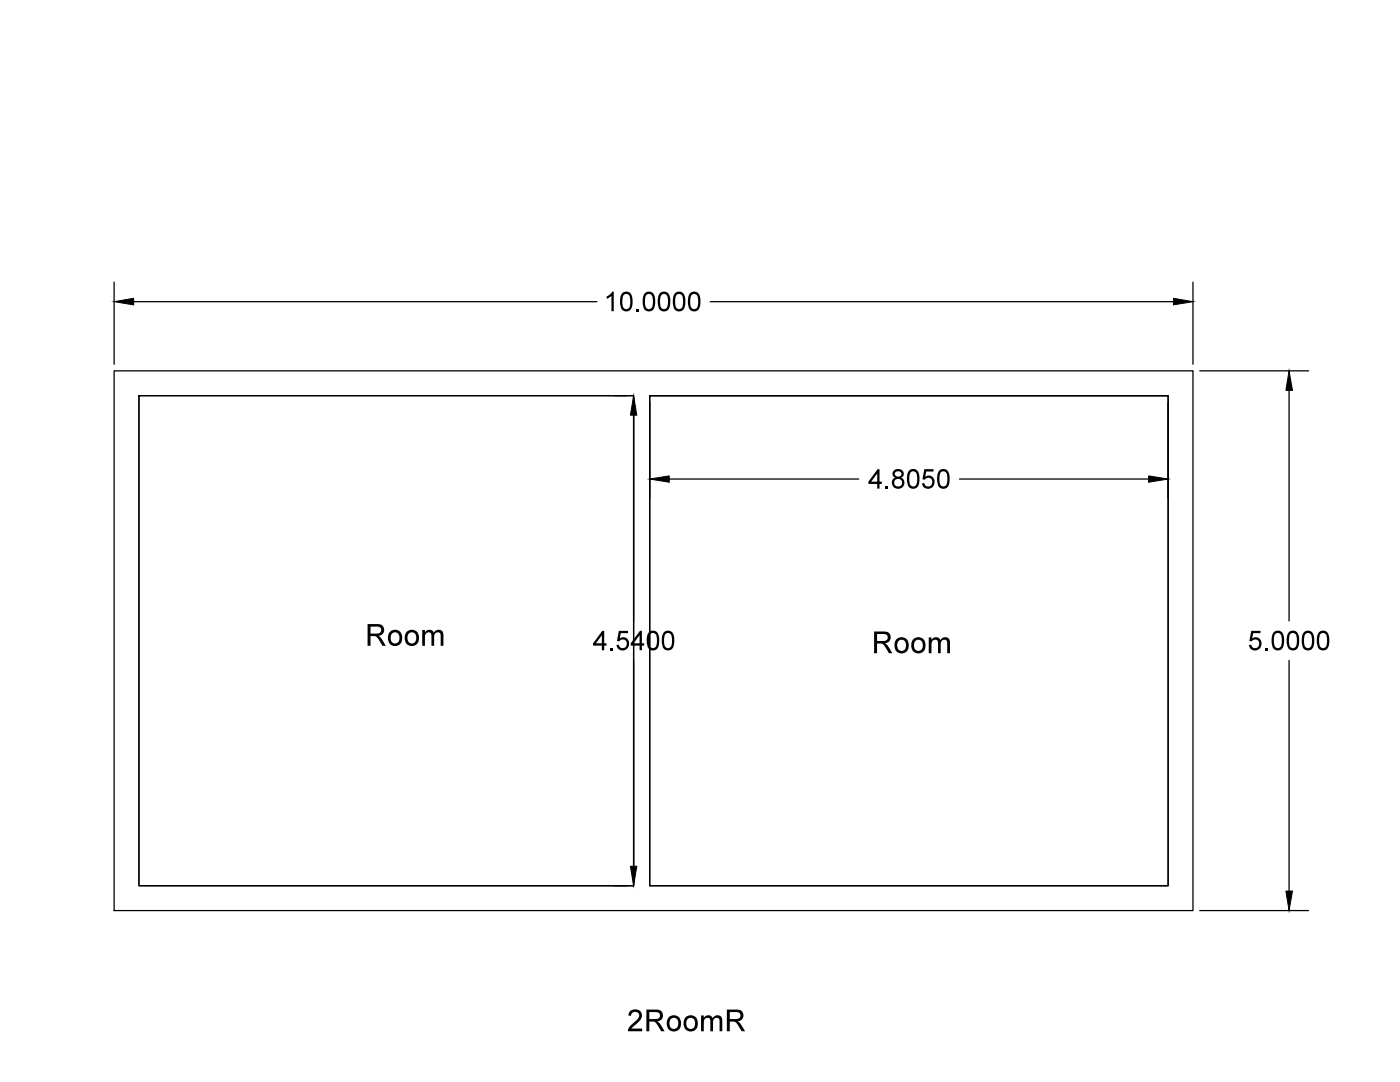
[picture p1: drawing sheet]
<svg xmlns="http://www.w3.org/2000/svg" width="279mm" height="216mm" viewBox="0 0 279 216" stroke-linecap="round" stroke-linejoin="round" font-family="sans-serif">
<g fill="none" stroke="#000" stroke-width=".25">
<path d="M22.8 56.3v16.4M238.1 56.3v16.4M22.8 74h215.3v107.7h-215.3zM26.7 60.2h92.4M27.7 79h98.7v97.7h-98.7zM122.6 79h2.5M129.7 79h103.4v97.7h-103.4v-97.7h103.4M129.7 79h103.4v97.7h-103.4zM141.7 60.2h92.5M239.4 74h21.8M257.3 77.9v46M129.7 80.3v19.2"/>
<path d="M133.6 95.6h37.8M191.5 95.6h37.7M233.1 80.3v19.2M257.3 131.8v46M122.6 176.7h2.5M239.4 181.7h21.8"/>
</g>
<path d="M22.8 60.2l3.9-.7v1.3zM234.2 59.5l3.9 .7-3.9 .6zM257.3 74l.6 3.9h-1.3zM126.4 79l.7 3.8h-1.3zM129.7 95.6l3.9-.6v1.2zM229.2 95l3.9 .6-3.9 .6zM125.8 172.8h1.3l-.7 3.9zM256.6 177.8h1.3l-.6 3.9z" fill="#000" stroke="#000" stroke-width=".2"/>
<g fill="#000">
<path d="M121.1 59.2l.7-.5 .4-.5h.3v3.9h-.5v-3l-.9 .5zM127 61.6h.4v.5h-.4zM176.7 97h.5v.5h-.5zM184.5 93.6h1.8v.5h-1.5l-.1 1.1a1.28 1.28 0 0 1 1.9 .8 1.28 1.28 0 0 1-1.4 1.5 1.15 1.15 0 0 1-1.2-1.1h.5a.84 .84 0 0 0 1.1 .5 .84 .84 0 0 0 .4-1.2 .84 .84 0 0 0-1.3-.1l-.1 .1-.5-.1zM84.3 125.7h.5v.5a.96 .96 0 0 1 .9-.5 .96 .96 0 0 1 .9 .6 1 1 0 0 1 1.1-.6 1 1 0 0 1 .8 1v2.2h-.6v-2a.68 .68 0 0 0-.7-.8 .68 .68 0 0 0-.6 1v1.8h-.5v-2a.66 .66 0 0 0-.7-.7 .66 .66 0 0 0-.6 .8v1.9h-.5zM121.7 129.3h.5v.5h-.5zM123.5 125.9h1.8v.4h-1.4l-.2 1.1a1.28 1.28 0 0 1 1.9 .8 1.28 1.28 0 0 1-1.3 1.6 1.15 1.15 0 0 1-1.3-1.1h.5a.84 .84 0 0 0 1.2 .5 .84 .84 0 0 0 .3-1.3 .84 .84 0 0 0-1.3-.1l-.1 .2-.5-.1zM185.4 127.2h.5v.5a.96 .96 0 0 1 .9-.6 .96 .96 0 0 1 .9 .6 1 1 0 0 1 1.1-.6 1 1 0 0 1 .8 1.1v2.1h-.6v-1.9a.68 .68 0 0 0-.7-.8 .68 .68 0 0 0-.6 1v1.7h-.5v-2a.66 .66 0 0 0-.7-.7 .66 .66 0 0 0-.6 .9v1.8h-.5zM249.7 125.9h1.9v.4h-1.5l-.2 1.1a1.28 1.28 0 0 1 1.9 .8 1.28 1.28 0 0 1-1.3 1.6 1.15 1.15 0 0 1-1.2-1.1h.4a.84 .84 0 0 0 1.2 .5 .84 .84 0 0 0 .3-1.3 .84 .84 0 0 0-1.3-.1l-.1 .2-.5-.1zM252.5 129.3h.4v.5h-.4zM125.8 201.7a1.37 1.37 0 0 1 2 .1 1.37 1.37 0 0 1-.3 2l-1.5 1.4h2.2v.6h-2.9a2.56 2.56 0 0 1 1.4-1.9 1.25 1.25 0 0 0 .6-1.8 .85 .85 0 0 0-.8-.1 .85 .85 0 0 0-.6 .7l-.5-.1zM139.9 202.6h.6v.5a.96 .96 0 0 1 .9-.5 .96 .96 0 0 1 .8 .6 1 1 0 0 1 1.2-.6 1 1 0 0 1 .7 1v2.2h-.5v-2a.68 .68 0 0 0-.7-.8 .68 .68 0 0 0-.6 1v1.8h-.5v-2a.66 .66 0 0 0-.8-.7 .66 .66 0 0 0-.5 .8v1.9h-.6z"/>
<path d="M124.1 58.6a1.2 1.2 0 0 1 1.4-.3 1.2 1.2 0 0 1 .7 1.2 2.45 2.45 0 0 1-.7 2.5 1.25 1.25 0 0 1-1.7-1.3v-1.4zM124.4 58.9a2.93 2.93 0 0 0 .2 2.7 .82 .82 0 0 0 .9-.1 .82 .82 0 0 0 .3-.9v-.9a.81 .81 0 0 0-.4-.9 .81 .81 0 0 0-1 .1z"/>
<path d="M128.6 58.6a1.2 1.2 0 0 1 1.4-.3 1.2 1.2 0 0 1 .7 1.2 2.45 2.45 0 0 1-.7 2.5 1.25 1.25 0 0 1-1.7-1.3v-1.4zM129 58.9a2.93 2.93 0 0 0 .1 2.7 .82 .82 0 0 0 .9-.1 .82 .82 0 0 0 .3-.9v-.9a.81 .81 0 0 0-.3-.9 .81 .81 0 0 0-1 .1z"/>
<path d="M131.7 58.6a1.2 1.2 0 0 1 1.3-.3 1.2 1.2 0 0 1 .7 1.2 2.45 2.45 0 0 1-.7 2.5 1.25 1.25 0 0 1-1.7-1.3v-1.4zM132 58.9a2.93 2.93 0 0 0 .1 2.7 .82 .82 0 0 0 .9-.1 .82 .82 0 0 0 .3-.9v-.9a.81 .81 0 0 0-.3-.9 .81 .81 0 0 0-1 .1z"/>
<path d="M134.7 58.6a1.2 1.2 0 0 1 1.3-.3 1.2 1.2 0 0 1 .7 1.2 2.45 2.45 0 0 1-.7 2.5 1.25 1.25 0 0 1-1.7-1.3l.1-1.4zM135 58.9a2.93 2.93 0 0 0 .1 2.7 .82 .82 0 0 0 .9-.1 .82 .82 0 0 0 .3-.9v-.9a.81 .81 0 0 0-.3-.9 .81 .81 0 0 0-1 .1z"/>
<path d="M137.7 58.6a1.2 1.2 0 0 1 1.3-.3 1.2 1.2 0 0 1 .8 1.2 2.45 2.45 0 0 1-.8 2.5 1.25 1.25 0 0 1-1.7-1.3l.1-1.4zM138 58.9a2.93 2.93 0 0 0 .1 2.7 .82 .82 0 0 0 1-.1 .82 .82 0 0 0 .2-.9v-.9a.81 .81 0 0 0-.3-.9 .81 .81 0 0 0-1 .1z"/>
<path d="M175.2 93.6h.3v2.5h.5v.5h-.5v.9h-.4v-.9h-1.8v-.5zM175.1 94.5l-1.2 1.6h1.2z"/>
<path d="M178.4 93.9a1.09 1.09 0 0 1 1.4-.2 1.09 1.09 0 0 1 .4 1.3l-.4 .3a1.23 1.23 0 0 1 .4 1.7 1.23 1.23 0 0 1-1.7 .4 1.23 1.23 0 0 1-.3-1.7l.5-.4a.83 .83 0 0 1-.3-1.4zM178.8 94.2a.58 .58 0 0 0 .4 .9 .58 .58 0 0 0 .5-.9l-.5-.2zM178.5 96.3a.79 .79 0 0 0 1.5 0 .79 .79 0 0 0-1.5 0z"/>
<path d="M181.4 94a1.2 1.2 0 0 1 1.4-.3 1.2 1.2 0 0 1 .7 1.2 2.45 2.45 0 0 1-.7 2.5 1.25 1.25 0 0 1-1.8-1.3l.1-1.4zM181.7 94.3a2.93 2.93 0 0 0 .2 2.6 .82 .82 0 0 0 .9 0 .82 .82 0 0 0 .2-.9v-.9a.81 .81 0 0 0-.3-.9 .81 .81 0 0 0-1 .1z"/>
<path d="M187.4 94a1.2 1.2 0 0 1 1.4-.3 1.2 1.2 0 0 1 .7 1.2 2.45 2.45 0 0 1-.7 2.5 1.25 1.25 0 0 1-1.8-1.3l.1-1.4zM187.7 94.3a2.93 2.93 0 0 0 .2 2.6 .82 .82 0 0 0 .9 0 .82 .82 0 0 0 .2-.9l.1-.9a.81 .81 0 0 0-.4-.9 .81 .81 0 0 0-1 .1z"/>
<path d="M73.4 124.5h1.8a1.19 1.19 0 0 1 1.5 1 1.19 1.19 0 0 1-1.2 1.4l.6 .6 .9 1.4h-.7l-.5-.9a1.4 1.4 0 0 0-1.2-1.1h-.7v2h-.5zM73.9 125v1.4h1.2a.72 .72 0 0 0 1-.6 .72 .72 0 0 0-.9-.8z"/>
<path d="M77.9 126a1.48 1.48 0 0 1 1.8-.1 1.48 1.48 0 0 1 .5 1.7 1.46 1.46 0 0 1-1.8 1.3 1.46 1.46 0 0 1-1-2zM78.2 126.4a1.12 1.12 0 0 0-.2 1.3 1.12 1.12 0 0 0 1.1 .7 1.13 1.13 0 0 0 .6-1.3 1.13 1.13 0 0 0-1.1-.9z"/>
<path d="M81.2 126a1.48 1.48 0 0 1 1.8-.1 1.48 1.48 0 0 1 .6 1.7 1.46 1.46 0 0 1-1.8 1.3 1.46 1.46 0 0 1-1-2zM81.6 126.4a1.12 1.12 0 0 0-.3 1.3 1.12 1.12 0 0 0 1.1 .7 1.13 1.13 0 0 0 .7-1.3 1.13 1.13 0 0 0-1.1-.9z"/>
<path d="M120.2 125.9h.4v2.5h.4v.4h-.4v1h-.5v-1h-1.7v-.4zM120.1 126.8l-1.2 1.6h1.2z"/>
<path d="M127.7 125.9h.4v2.5h.5v.4h-.5v1h-.5v-1h-1.7v-.4zM127.6 126.8l-1.2 1.6h1.2z"/>
<path d="M129.4 126.2a1.2 1.2 0 0 1 1.4-.3 1.2 1.2 0 0 1 .7 1.3 2.45 2.45 0 0 1-.7 2.5 1.25 1.25 0 0 1-1.7-1.4v-1.4zM129.8 126.6a2.93 2.93 0 0 0 .1 2.6 .82 .82 0 0 0 .9-.1 .82 .82 0 0 0 .3-.9v-.8a.81 .81 0 0 0-.3-.9 .81 .81 0 0 0-1 .1z"/>
<path d="M132.5 126.2a1.2 1.2 0 0 1 1.3-.3 1.2 1.2 0 0 1 .7 1.3 2.45 2.45 0 0 1-.7 2.5 1.25 1.25 0 0 1-1.7-1.4v-1.4zM132.8 126.6a2.93 2.93 0 0 0 .1 2.6 .82 .82 0 0 0 .9-.1 .82 .82 0 0 0 .3-.9v-.8a.81 .81 0 0 0-.3-.9 .81 .81 0 0 0-1 .1z"/>
<path d="M174.5 126h1.8a1.19 1.19 0 0 1 1.5 1 1.19 1.19 0 0 1-1.2 1.4l.6 .5 .9 1.4h-.7l-.5-.9a1.4 1.4 0 0 0-1.2-1h-.7v1.9h-.5zM175 126.5v1.4h1.2a.72 .72 0 0 0 1-.6 .72 .72 0 0 0-.9-.8z"/>
<path d="M179 127.5a1.48 1.48 0 0 1 1.8-.1 1.48 1.48 0 0 1 .5 1.7 1.46 1.46 0 0 1-1.8 1.2 1.46 1.46 0 0 1-1-1.9zM179.3 127.9a1.12 1.12 0 0 0-.2 1.3 1.12 1.12 0 0 0 1.1 .7 1.13 1.13 0 0 0 .6-1.3 1.13 1.13 0 0 0-1.1-.9z"/>
<path d="M182.3 127.5a1.48 1.48 0 0 1 1.8-.1 1.48 1.48 0 0 1 .6 1.7 1.46 1.46 0 0 1-1.8 1.2 1.46 1.46 0 0 1-1-1.9zM182.7 127.9a1.12 1.12 0 0 0-.3 1.3 1.12 1.12 0 0 0 1.1 .7 1.13 1.13 0 0 0 .7-1.3 1.13 1.13 0 0 0-1.2-.9z"/>
<path d="M254.2 126.2a1.2 1.2 0 0 1 1.3-.3 1.2 1.2 0 0 1 .7 1.3 2.45 2.45 0 0 1-.7 2.5 1.25 1.25 0 0 1-1.7-1.4v-1.4zM254.5 126.6a2.93 2.93 0 0 0 .1 2.6 .82 .82 0 0 0 .9-.1 .82 .82 0 0 0 .3-.9v-.8a.81 .81 0 0 0-.3-.9 .81 .81 0 0 0-1 .1z"/>
<path d="M257.2 126.2a1.2 1.2 0 0 1 1.3-.3 1.2 1.2 0 0 1 .7 1.3 2.45 2.45 0 0 1-.7 2.5 1.25 1.25 0 0 1-1.7-1.4l.1-1.4zM257.5 126.6a2.93 2.93 0 0 0 .1 2.6 .82 .82 0 0 0 .9-.1 .82 .82 0 0 0 .3-.9v-.8a.81 .81 0 0 0-.3-.9 .81 .81 0 0 0-1 .1z"/>
<path d="M260.2 126.2a1.2 1.2 0 0 1 1.3-.3 1.2 1.2 0 0 1 .8 1.3 2.45 2.45 0 0 1-.8 2.5 1.25 1.25 0 0 1-1.7-1.4l.1-1.4zM260.5 126.6a2.93 2.93 0 0 0 .1 2.6 .82 .82 0 0 0 1-.1 .82 .82 0 0 0 .2-.9v-.8a.81 .81 0 0 0-.3-.9 .81 .81 0 0 0-1 .1z"/>
<path d="M263.2 126.2a1.2 1.2 0 0 1 1.4-.3 1.2 1.2 0 0 1 .7 1.3 2.45 2.45 0 0 1-.8 2.5 1.25 1.25 0 0 1-1.7-1.4l.1-1.4zM263.5 126.6a2.93 2.93 0 0 0 .1 2.6 .82 .82 0 0 0 1-.1 .82 .82 0 0 0 .2-.9v-.8a.81 .81 0 0 0-.3-.9 .81 .81 0 0 0-1 .1z"/>
<path d="M129 201.4h1.9a1.19 1.19 0 0 1 1.4 1.1 1.19 1.19 0 0 1-1.1 1.3l.6 .6 .8 1.4h-.6l-.6-.9a1.4 1.4 0 0 0-1.2-1.1h-.6v2h-.6zM129.6 202v1.3h1.1a.72 .72 0 0 0 1-.6 .72 .72 0 0 0-.8-.7z"/>
<path d="M133.5 202.9a1.48 1.48 0 0 1 1.8-.1 1.48 1.48 0 0 1 .6 1.7 1.46 1.46 0 0 1-1.8 1.3 1.46 1.46 0 0 1-1-2zM133.9 203.4a1.12 1.12 0 0 0-.3 1.2 1.12 1.12 0 0 0 1.1 .7 1.13 1.13 0 0 0 .7-1.3 1.13 1.13 0 0 0-1.2-.9z"/>
<path d="M136.9 202.9a1.48 1.48 0 0 1 1.8-.1 1.48 1.48 0 0 1 .5 1.7 1.46 1.46 0 0 1-1.8 1.3 1.46 1.46 0 0 1-1-2zM137.2 203.4a1.12 1.12 0 0 0-.2 1.2 1.12 1.12 0 0 0 1.1 .7 1.13 1.13 0 0 0 .6-1.3 1.13 1.13 0 0 0-1.1-.9z"/>
<path d="M145.1 201.4h1.8a1.19 1.19 0 0 1 1.5 1.1 1.19 1.19 0 0 1-1.2 1.3l.6 .6 .9 1.4h-.7l-.5-.9a1.4 1.4 0 0 0-1.2-1.1h-.7v2h-.5zM145.6 202v1.3h1.2a.72 .72 0 0 0 1-.6 .72 .72 0 0 0-.9-.7z"/>
</g>
</svg>
